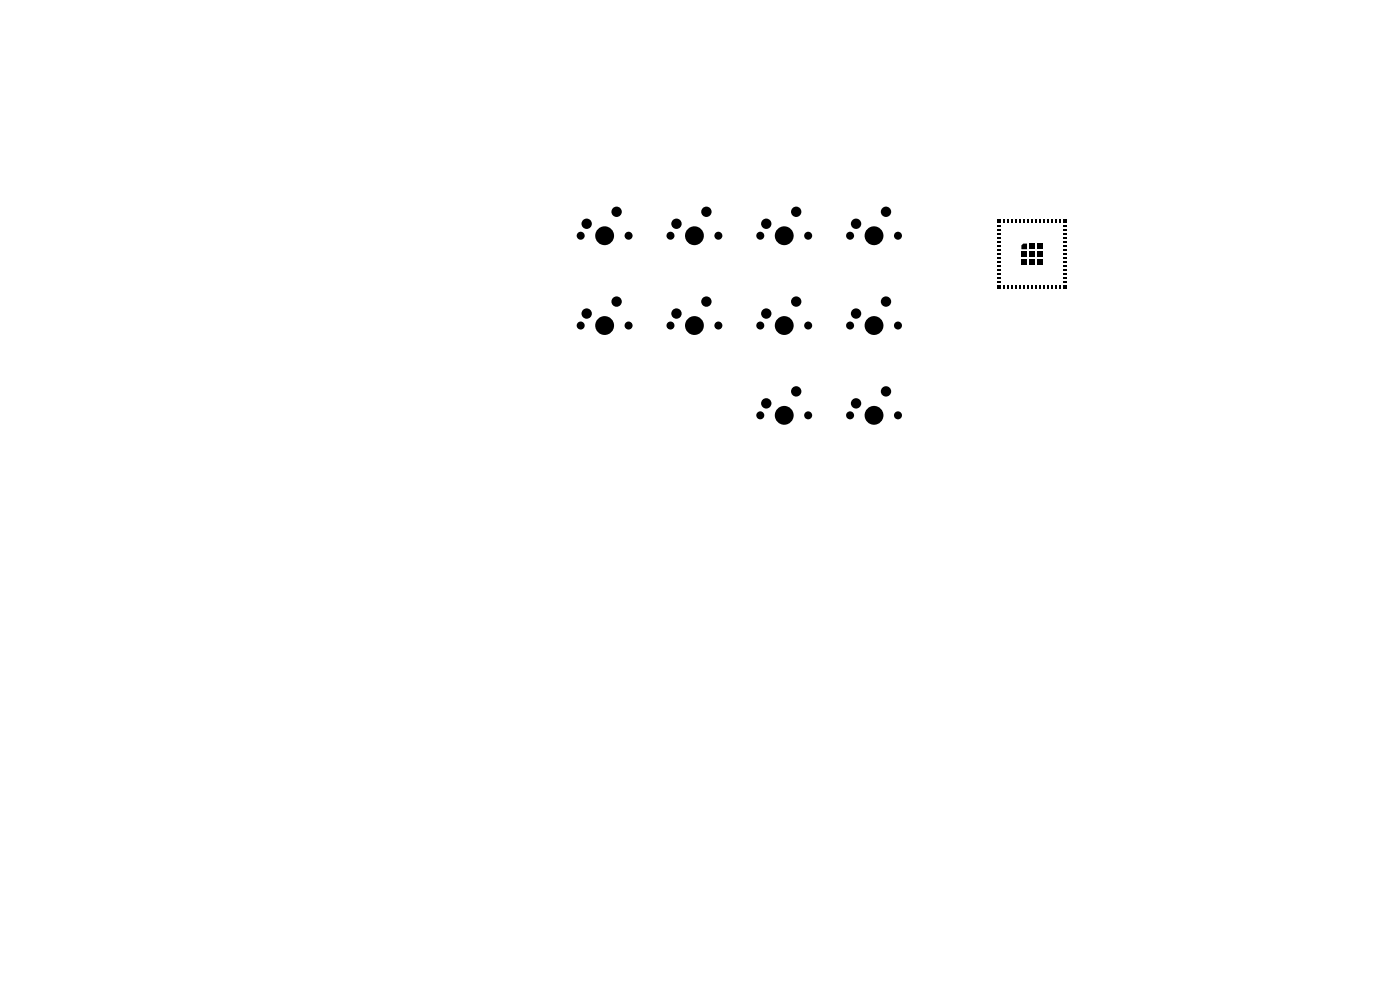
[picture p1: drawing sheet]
<svg xmlns="http://www.w3.org/2000/svg" width="297mm" height="210mm" viewBox="0 0 297 210" stroke-linecap="round" stroke-linejoin="round" font-family="sans-serif">
<g fill="#000">
<path d="M211.5 47.8h.8v.4h-.8zM211.5 48.6h.8v.4h-.8zM211.5 49.5h.8v.4h-.8zM211.5 50.3h.8v.4h-.8zM211.5 51.2h.8v.4h-.8zM211.5 52h.8v.4h-.8zM211.5 52.9h.8v.4h-.8zM211.5 53.7h.8v.4h-.8zM211.5 54.6h.8v.4h-.8zM211.5 55.4h.8v.4h-.8zM211.5 56.3h.8v.4h-.8zM211.5 57.1h.8v.4h-.8z"/>
<path d="M211.5 58h.8v.4h-.8zM211.5 58.8h.8v.4h-.8zM211.5 46.5h.8v.8h-.8zM212.8 46.5h.4v.8h-.4zM213.6 46.5h.4v.8h-.4zM214.5 46.5h.4v.8h-.4zM215.3 46.5h.4v.8h-.4zM216.2 46.5h.4v.8h-.4zM216.7 52.1l.4-.4h.8v1.2h-1.2zM216.7 53.3h1.2v1.2h-1.2zM216.7 55h1.2v1.2h-1.2zM217 46.5h.4v.8h-.4z"/>
<path d="M217.9 46.5h.4v.8h-.4zM218.3 51.7h1.2v1.2h-1.2zM218.3 53.3h1.2v1.2h-1.2zM218.3 55h1.2v1.2h-1.2zM218.7 46.5h.4v.8h-.4zM219.6 46.5h.4v.8h-.4zM220 51.7h1.2v1.2h-1.2zM220 53.3h1.2v1.2h-1.2zM220 55h1.2v1.2h-1.2zM220.4 46.5h.4v.8h-.4zM221.3 46.5h.4v.8h-.4zM222.1 46.5h.4v.8h-.4z"/>
<path d="M223 46.5h.4v.8h-.4zM223.8 46.5h.4v.8h-.4zM224.7 46.5h.4v.8h-.4zM225.5 58.8h.8v.4h-.8zM225.5 58h.8v.4h-.8zM225.5 57.1h.8v.4h-.8zM225.5 56.3h.8v.4h-.8zM225.5 55.4h.8v.4h-.8zM225.5 54.6h.8v.4h-.8zM225.5 53.7h.8v.4h-.8zM225.5 52.9h.8v.4h-.8zM225.5 52h.8v.4h-.8z"/>
<path d="M225.5 51.2h.8v.4h-.8zM225.5 50.3h.8v.4h-.8zM225.5 49.5h.8v.4h-.8zM225.5 48.6h.8v.4h-.8zM225.5 47.8h.8v.4h-.8zM225.5 46.5h.8v.8h-.8zM211.5 59.7h.8v.4h-.8zM211.5 60.5h.8v.8h-.8zM212.8 60.5h.4v.8h-.4zM213.6 60.5h.4v.8h-.4zM214.5 60.5h.4v.8h-.4zM215.3 60.5h.4v.8h-.4z"/>
<path d="M216.2 60.5h.4v.8h-.4zM217 60.5h.4v.8h-.4zM217.9 60.5h.4v.8h-.4zM218.7 60.5h.4v.8h-.4zM219.6 60.5h.4v.8h-.4zM220.4 60.5h.4v.8h-.4zM221.3 60.5h.4v.8h-.4zM222.1 60.5h.4v.8h-.4zM223 60.5h.4v.8h-.4zM223.8 60.5h.4v.8h-.4zM224.7 60.5h.4v.8h-.4zM225.5 59.7h.8v.4h-.8z"/>
<path d="M225.5 60.5h.8v.8h-.8z"/>
<circle cx="123.2" cy="50" r=".85"/>
<circle cx="124.5" cy="47.5" r="1.1"/>
<circle cx="128.3" cy="50" r="2"/>
<circle cx="130.8" cy="44.9" r="1.1"/>
<circle cx="133.3" cy="50" r=".85"/>
<circle cx="142.2" cy="50" r=".85"/>
<circle cx="143.5" cy="47.5" r="1.1"/>
<circle cx="147.3" cy="50" r="2"/>
<circle cx="149.9" cy="44.9" r="1.1"/>
<circle cx="152.4" cy="50" r=".85"/>
<circle cx="161.3" cy="50" r=".85"/>
<circle cx="162.6" cy="47.5" r="1.1"/>
<circle cx="166.4" cy="50" r="2"/>
<circle cx="168.9" cy="44.9" r="1.1"/>
<circle cx="171.4" cy="50" r=".85"/>
<circle cx="180.3" cy="50" r=".85"/>
<circle cx="181.6" cy="47.5" r="1.1"/>
<circle cx="185.4" cy="50" r="2"/>
<circle cx="188" cy="44.9" r="1.1"/>
<circle cx="190.5" cy="50" r=".85"/>
<circle cx="123.2" cy="69.1" r=".85"/>
<circle cx="124.5" cy="66.5" r="1.1"/>
<circle cx="128.3" cy="69.1" r="2"/>
<circle cx="130.8" cy="64" r="1.1"/>
<circle cx="133.3" cy="69.1" r=".85"/>
<circle cx="142.2" cy="69.1" r=".85"/>
<circle cx="143.5" cy="66.5" r="1.1"/>
<circle cx="147.3" cy="69.1" r="2"/>
<circle cx="149.9" cy="64" r="1.1"/>
<circle cx="152.4" cy="69.1" r=".85"/>
<circle cx="161.3" cy="69.1" r=".85"/>
<circle cx="162.6" cy="66.5" r="1.1"/>
<circle cx="166.4" cy="69.1" r="2"/>
<circle cx="168.9" cy="64" r="1.1"/>
<circle cx="171.4" cy="69.1" r=".85"/>
<circle cx="180.3" cy="69.1" r=".85"/>
<circle cx="181.6" cy="66.5" r="1.1"/>
<circle cx="185.4" cy="69.1" r="2"/>
<circle cx="188" cy="64" r="1.1"/>
<circle cx="190.5" cy="69.1" r=".85"/>
<circle cx="161.3" cy="88.1" r=".85"/>
<circle cx="162.6" cy="85.6" r="1.1"/>
<circle cx="166.4" cy="88.1" r="2"/>
<circle cx="168.9" cy="83" r="1.1"/>
<circle cx="171.4" cy="88.1" r=".85"/>
<circle cx="180.3" cy="88.1" r=".85"/>
<circle cx="181.6" cy="85.6" r="1.1"/>
<circle cx="185.4" cy="88.1" r="2"/>
<circle cx="188" cy="83" r="1.1"/>
<circle cx="190.5" cy="88.1" r=".85"/>
</g>
</svg>
